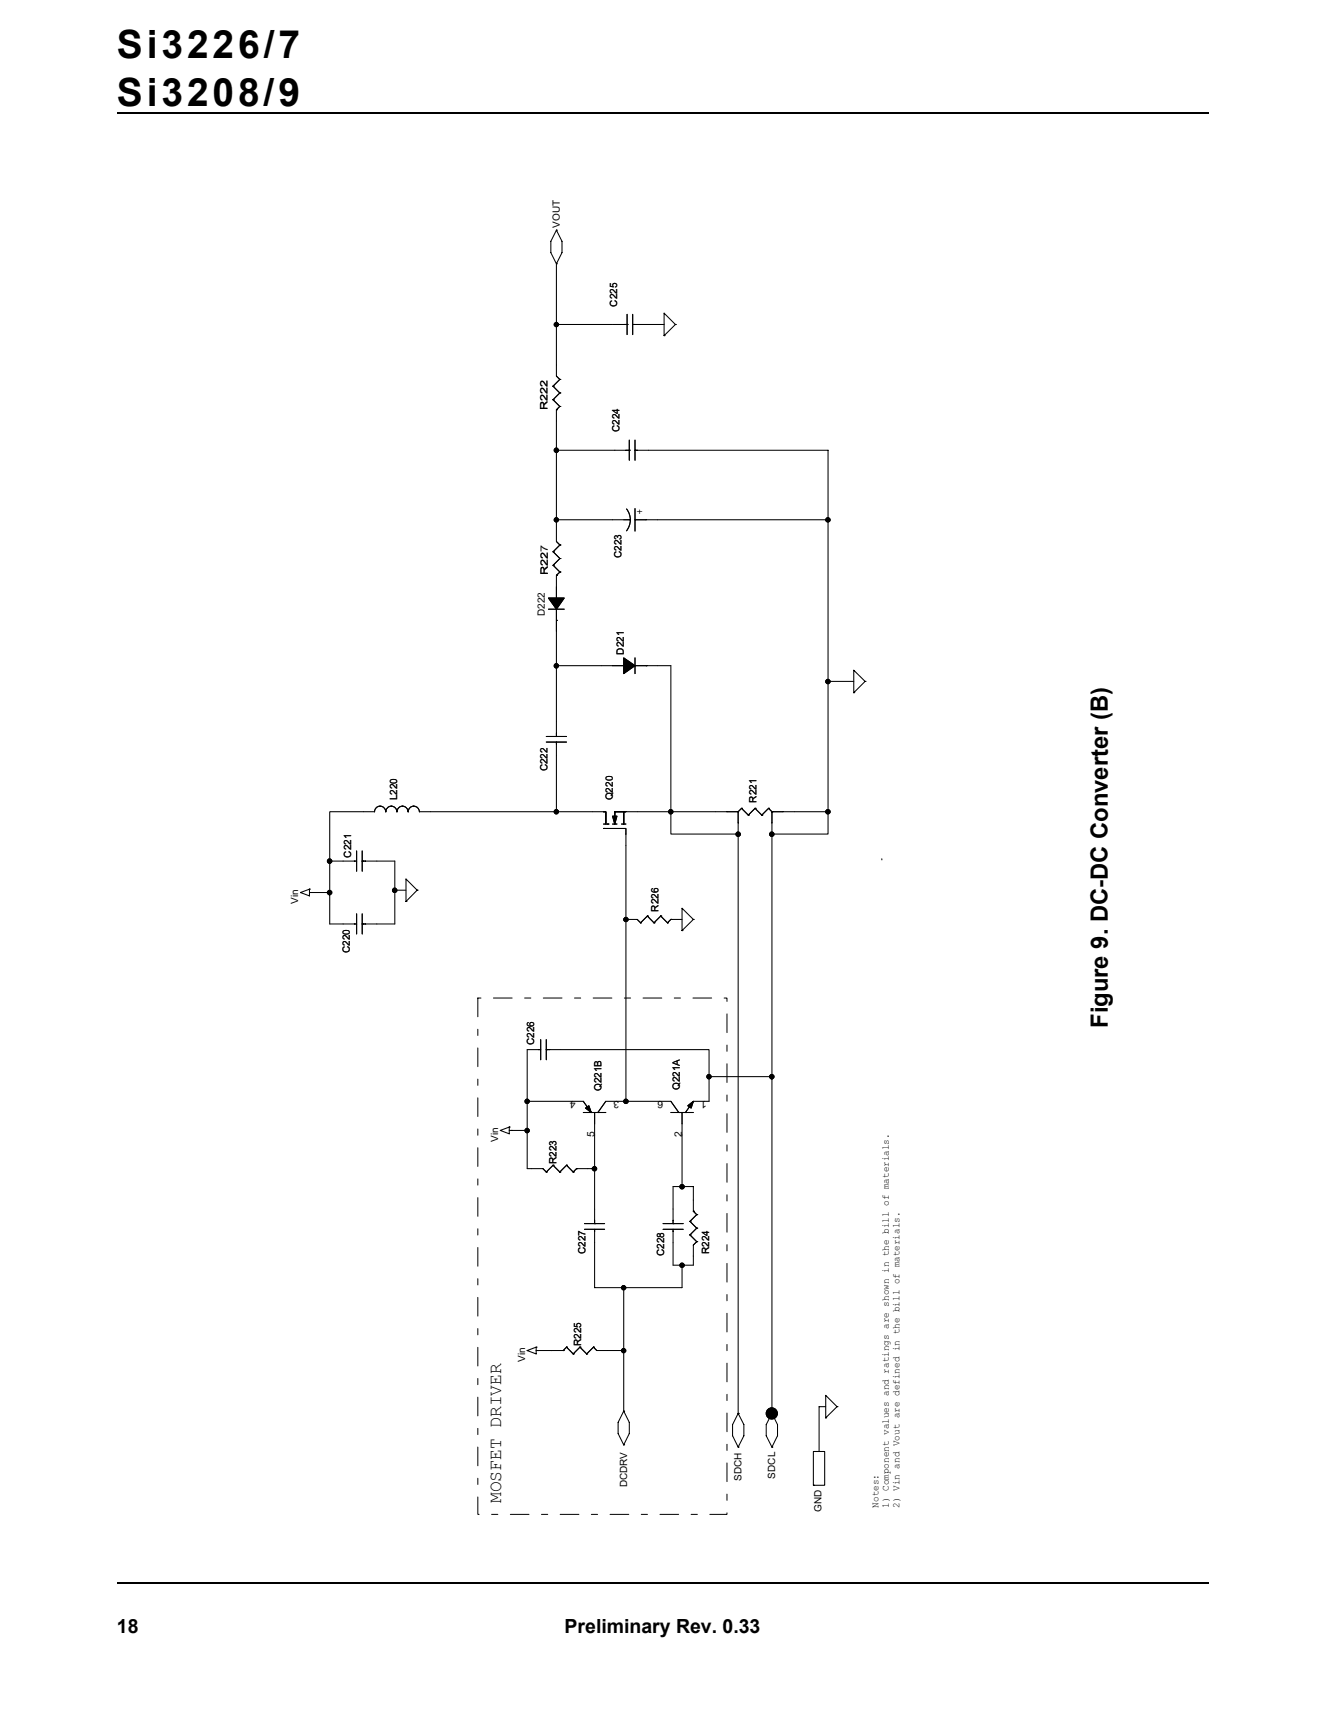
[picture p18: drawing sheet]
<svg xmlns="http://www.w3.org/2000/svg" width="216mm" height="279mm" viewBox="0 0 216 279" stroke-linecap="round" stroke-linejoin="round" font-family="sans-serif">
<defs><g id="words">
<g font-size="6.3">
<text x="19" y="9.5">Si3226/7</text>
<text x="19" y="17.3">Si3208/9</text>
</g>
<text font-size="3.9" x="180.5" y="167.5" transform="rotate(-90 180.5 167.5)">Figure 9. DC-DC Converter (B)</text>
<g font-size="3.2">
<text x="19" y="266">18</text>
<text x="92" y="266">Preliminary Rev. 0.33</text>
</g>
<text font-size="2.9" x="81.6" y="244.9" transform="rotate(-90 81.6 244.9)">MOSFET DRIVER</text>
<g font-size="1.7">
<text x="93.8" y="179.4" transform="rotate(-180 93.8 179.4)">4</text>
<text x="100.9" y="179.4" transform="rotate(-180 100.9 179.4)">3</text>
<text x="108" y="179.4" transform="rotate(-180 108 179.4)">6</text>
<text x="115.2" y="179.4" transform="rotate(-180 115.2 179.4)">1</text>
<text x="96.9" y="185.3" transform="rotate(-90 96.9 185.3)">5</text>
<text x="111.1" y="185.3" transform="rotate(-90 111.1 185.3)">2</text>
</g>
<g font-size="1.6">
<text x="91.2" y="37.1" transform="rotate(-90 91.2 37.1)">VOUT</text>
<text x="100.5" y="49.9" transform="rotate(-90 100.5 49.9)">C225</text>
<text x="89.2" y="66.7" transform="rotate(-90 89.2 66.7)">R222</text>
<text x="100.9" y="70.4" transform="rotate(-90 100.9 70.4)">C224</text>
<text x="103.7" y="82.9" transform="rotate(90 103.7 82.9)">+</text>
<text x="89.2" y="93.7" transform="rotate(-90 89.2 93.7)">R227</text>
<text x="101.3" y="90.9" transform="rotate(-90 101.3 90.9)">C223</text>
<text x="88.8" y="100.4" transform="rotate(-90 88.8 100.4)">D222</text>
<text x="101.7" y="106.6" transform="rotate(-90 101.7 106.6)">D221</text>
<text x="89.2" y="125.7" transform="rotate(-90 89.2 125.7)">C222</text>
<text x="64.7" y="130.4" transform="rotate(-90 64.7 130.4)">L220</text>
<text x="99.8" y="130.4" transform="rotate(-90 99.8 130.4)">Q220</text>
<text x="123.2" y="130.8" transform="rotate(-90 123.2 130.8)">R221</text>
<text x="57.2" y="139.7" transform="rotate(-90 57.2 139.7)">C221</text>
<text x="48.6" y="147.2" transform="rotate(-90 48.6 147.2)">Vin</text>
<text x="107.3" y="148.5" transform="rotate(-90 107.3 148.5)">R226</text>
<text x="57" y="155.3" transform="rotate(-90 57 155.3)">C220</text>
<text x="87" y="170.3" transform="rotate(-90 87 170.3)">C226</text>
<text x="98" y="177.8" transform="rotate(-90 98 177.8)">Q221B</text>
<text x="110.8" y="177.6" transform="rotate(-90 110.8 177.6)">Q221A</text>
<text x="81.2" y="186" transform="rotate(-90 81.2 186)">Vin</text>
<text x="90.7" y="189.7" transform="rotate(-90 90.7 189.7)">R223</text>
<text x="95.4" y="204.3" transform="rotate(-90 95.4 204.3)">C227</text>
<text x="108.2" y="204.7" transform="rotate(-90 108.2 204.7)">C228</text>
<text x="115.6" y="204.3" transform="rotate(-90 115.6 204.3)">R224</text>
<text x="85.6" y="221.8" transform="rotate(-90 85.6 221.8)">Vin</text>
<text x="94.7" y="219.3" transform="rotate(-90 94.7 219.3)">R225</text>
<text x="102.2" y="242.3" transform="rotate(-90 102.2 242.3)">DCDRV</text>
<text x="120.8" y="241.2" transform="rotate(-90 120.8 241.2)">SDCH</text>
<text x="126.3" y="240.9" transform="rotate(-90 126.3 240.9)">SDCL</text>
<text x="143.1" y="245.6" transform="rotate(-90 143.1 245.6)">Notes:</text>
<text x="144.9" y="245.6" transform="rotate(-90 144.9 245.6)">1) Component values and ratings are shown in the bill of materials.</text>
<text x="146.6" y="245.6" transform="rotate(-90 146.6 245.6)">2) Vin and Vout are defined in the bill of materials.</text>
<text x="133.8" y="246.4" transform="rotate(-90 133.8 246.4)">GND</text>
</g>
</g></defs>
<path d="M19 18.4h177.8M19.1 257.8h177.8" fill="none" stroke="#000" stroke-width=".17"/>
<g fill="#fff">
<path d="M166.7 259.5h30.7v14.7h-30.7z"/>
<path d="M44.3 30.3h108.5v220.4h-108.5z"/>
</g>
<g fill="none" stroke="#000" stroke-width=".17">
<path d="M90.7 37.5h.1M90.7 37.5l.9 1.8v1.9l-.9 1.8M90.7 37.5l-.9 1.8v1.9l.9 1.8M90.7 52.9h.1M90.7 43h.1M90.7 43v18.3l.5 .5M90.7 52.9h11.5M102.2 52.9h.1M102.2 51.2v3.3M103.1 52.9h5.1M103.1 51.2v3.3M108.2 54.7h.1"/>
<path d="M110.1 52.9h.1M110.1 52.9l-1.9 1.8M110.1 52.9l-1.9-1.9v3.7M90.1 65.1h.1M90.1 62.9h.1M90.1 65.1l1.1 1.1M90.1 62.9l1.1 1.1M90.7 73.4h.1M90.7 66.7h.1M90.7 66.7v18M90.7 73.4h11.8M91.2 66.2h.1"/>
<path d="M91.2 64h.1M91.2 61.8h.1M91.2 66.2l-.5 .5M91.2 64l-1.1 1.1M91.2 61.8l-1.1 1.1M102.5 73.4h.1M102.5 71.7v3.3M103.5 73.4h31.4v58.8M103.5 71.7v3.3M89.4 97.4h2.5l-1.2 1.8zM89.4 99.2h2.5M90.1 92.1h.1"/>
<path d="M90.1 89.9h.1M90.1 92.1l1.1 1.1M90.1 89.9l1.1 1.1M90.7 84.7h.1M90.7 84.7h12h-1.1M90.7 85v3.2l.5 .6M90.7 93.7v4.4M90.7 99.2v20.8M90.7 93.7h.1M91.2 93.2h.1M91.2 91h.1M91.2 88.8h.1"/>
<path d="M91.2 93.2l-.5 .5M91.2 91l-1.1 1.1M91.2 88.8l-1.1 1.1M102.1 82.9a2.88 2.88 0 0 1 0 3.6M103.5 84.7h31.4M103.5 82.9v3.6M134.9 84.7h.1M89 120h3.3M90.7 108.4h.1M90.7 120h.1M90.7 101.1h.1M90.7 108.4h10.9"/>
<path d="M101.6 107.2l1.9 1.2-1.9 1.3zM103.5 108.4h5.8v23.8M103.5 107.2v2.5M105.3 108.4h.1M134.9 111h.1M134.9 111h4.2M139.1 112.9h.1M141 111h.1M141 111l-1.9 1.9M141 111l-1.9-1.8v3.7M58.1 138.6v3.3M59 138.6v3.3"/>
<path d="M61 132.2h-7.3v8.1M61 132.3a.92 .92 0 0 1 1-1 .92 .92 0 0 1 .9 1 .91 .91 0 0 1 .9-1 .91 .91 0 0 1 .9 1 .9 .9 0 0 1 .9-1 .9 .9 0 0 1 .9 1M66.5 132.3a.91 .91 0 0 1 .9-1 .91 .91 0 0 1 .9 1M68.4 132.2h29.9M89 120.9h3.3M90.7 132.2h.1M90.7 120.9v11.3M98.3 135h.1M98.3 135h3.7v44.4M98.3 132.2h.4v2.1M98.3 132.2h.4v1.9M98.3 134.3h.8"/>
<path d="M99.1 134.3h.1M99.8 133h.7l-.3 1.3zM99.8 134.3h.7M101.3 134.3h.7M101.6 132.2v2.1M102 132.2h-1.8v1.1M102 132.2h-1.8v.8M102 132.2h18.3M109.3 132.2v3.7h11M109.3 132.2h.1M120.3 132.2v98.1M120.8 131.7h.1"/>
<path d="M120.8 131.7l1.1 1.1M120.8 131.7l-.5 .5M121.9 132.8h.1M123 131.7h.1M123 131.7l1.1 1.1M123 131.7l-1.1 1.1M124.1 132.8h.1M125.2 131.7h.1M125.2 131.7l.6 .5M125.2 131.7l-1.1 1.1M125.8 132.2h.1M125.8 132.2h9.1"/>
<path d="M125.8 132.2v98.1M134.9 132.2v3.7h-9.1M134.9 132.2h.1M143.7 139.9v.2M49 145.4h.1M50.4 144.9h.1M50.4 145.4h3.3M50.4 144.9l-1.4 .5M50.4 144.9v1.1l-1.4-.6M53.7 140.3h.1M53.7 145.4h.1M53.7 140.3v10.2h4.4"/>
<path d="M53.7 140.3h4.4M58.1 148.9v3.3M59 150.5h.1M59 140.3h.1M59 140.3h5.3v10.2h-5.3M59 148.9v3.3M64.3 145h.1M64.3 145h1.9M66.2 146.9h.1M68 145h.1M68 145l-1.8 1.9M68 145l-1.8-1.8v3.7"/>
<path d="M102 149.8h.1M102 149.8h1.8l.6 .5M104.4 150.3h.1M105.5 149.2h.1M105.5 149.2l1.1 1.1M105.5 149.2l-1.1 1.1M106.6 150.3h.1M107.7 149.2h.1M107.7 149.2l1.1 1.1M107.7 149.2l-1.1 1.1M108.8 150.3h.1M109.3 149.8h.1"/>
<path d="M109.3 149.8l-.5 .5M109.3 149.8h1.8M111.1 151.6h.1M113 149.8h.1M113 149.8l-1.9-1.8v3.6M113 149.8l-1.9 1.8M85.9 179.4h.1M85.9 179.4h9.1l1.3 1.8M88.1 171h-2.2v19.4h2.6l.5 .5M88.1 169.4v3.3M89 171h26.5v4.4M89 171h.1"/>
<path d="M89 169.4v3.3M102 179.4h.1M115.5 175.4v4h-2.5l-1.3 1.8M115.5 175.4h10.3M125.8 175.4h.1M81.5 184.2h.1M83 183.6h.1M83 184.2h2.9M83 183.6l-1.5 .6M83 183.6v1.1l-1.5-.5M83.3 184.2h.1M89 190.9h.1"/>
<path d="M90.1 189.8h.1M90.1 189.8l1.1 1.1M90.1 189.8l-1.1 1.1M91.2 190.9h.1M92.3 189.8h.1M92.3 189.8l1.1 1.1M92.3 189.8l-1.1 1.1M93.4 190.9h.1M93.9 190.4h.1M93.9 190.4h3M93.9 190.4l-.5 .5M95 181.2h3.7"/>
<path d="M95.2 199.3h3.3M95.4 180.5l.6-.4 .3 1.1zM96.3 181.2h.1M96.9 190.4h.1M96.9 199.3h.1M96.9 181.2v18.1M97.4 181.2h.1M97.4 181.2l1.3-1.8h10.6l1.3 1.8M108 199.3h3.3M109.3 181.2h3.7M109.7 199.3h.1M110.6 181.2h.1"/>
<path d="M111.1 193.3h.1M111.1 181.2v12.1h-1.4v6M111.1 193.3h1.9v4M111.7 181.2h.1M112.1 180.1l.9-.7-.4 1.1zM112.4 199h.1M112.4 199l1.1 1.1M113 197.3h.1M113 197.3l.5 .6M113.5 197.9h.1M113.5 197.9l-1.1 1.1M87.4 219.5h.1"/>
<path d="M87.4 219.5l-1.5 .5M87.4 219.5v1.1l-1.5-.6M92.3 219.5h.1M92.3 219.5l-.5 .5M92.3 219.5l1.1 1.1M94.5 219.5h.1M94.5 219.5l-1.1 1.1M94.5 219.5l1.1 1.1M95.2 200.3h3.3M96.7 219.5h.1M96.7 219.5l.5 .5h4.4M96.7 219.5l-1.1 1.1"/>
<path d="M96.9 200.3v9.5h14.2v-3.7M101.6 209.8h.1M101.6 209.8v20.1M108 200.3h3.3M109.7 200.3v5.8h3.3v-3.3l.5-.5M111.1 206.1h.1M112.4 201.2h.1M112.4 201.2l1.1 1.1M113.5 200.1h.1M113.5 202.3h.1M113.5 200.1l-1.1 1.1M85.9 220h.1"/>
<path d="M87.4 220h4.4M91.8 220h.1M93.4 220.6h.1M95.6 220.6h.1M101.6 220h.1M101.6 235.4h.1M101.6 229.9h.1M101.6 229.9l.9 1.8v1.8l-.9 1.9M101.6 229.9l-.9 1.8v1.8l.9 1.9M120.3 230.3h.1M120.3 235.8h.1M120.3 230.3l.9 1.8v1.8l-.9 1.9"/>
<path d="M120.3 230.3l-.9 1.8v1.8l.9 1.9M125.8 235.8h.1M125.8 230.3h.1M125.8 230.3l.9 1.8v1.8l-.9 1.9M125.8 230.3l-.9 1.8v1.8l.9 1.9M132.5 236.5h1.9v5.5h-1.9zM134.5 231h.1M134.5 229.2h-1v7.3M136.4 229.2h.1M136.4 229.2l-1.9 1.8M136.4 229.2l-1.9-1.9v3.7M132.5 242h.1"/>
<circle cx="90.7" cy="52.9" r=".35"/>
<circle cx="90.7" cy="73.3" r=".36"/>
<circle cx="90.7" cy="84.7" r=".35"/>
<circle cx="134.9" cy="84.7" r=".36"/>
<circle cx="90.7" cy="108.5" r=".36"/>
<circle cx="134.9" cy="111" r=".36"/>
<circle cx="90.7" cy="132.2" r=".36"/>
<circle cx="109.3" cy="132.2" r=".36"/>
<circle cx="120.3" cy="135.9" r=".36"/>
<circle cx="125.8" cy="135.9" r=".36"/>
<circle cx="134.9" cy="132.2" r=".36"/>
<circle cx="53.7" cy="145.4" r=".36"/>
<circle cx="53.7" cy="140.3" r=".36"/>
<circle cx="64.3" cy="145.1" r=".36"/>
<circle cx="102" cy="149.8" r=".36"/>
<circle cx="85.9" cy="179.4" r=".36"/>
<circle cx="102" cy="179.4" r=".36"/>
<circle cx="115.5" cy="175.4" r=".36"/>
<circle cx="125.8" cy="175.4" r=".36"/>
<circle cx="85.9" cy="184.2" r=".36"/>
<circle cx="96.9" cy="190.4" r=".36"/>
<circle cx="111.1" cy="193.3" r=".36"/>
<circle cx="101.6" cy="209.8" r=".35"/>
<circle cx="111.1" cy="206.1" r=".36"/>
<circle cx="101.6" cy="220" r=".35"/>
<circle cx="125.8" cy="230.3" r=".91"/>
<circle cx="125.8" cy="230.3" r=".47"/>
</g>
<g fill="#000">
<path d="M89.4 97.4h2.5l-1.2 1.8zM101.6 107.2l1.9 1.2-1.9 1.3zM99.8 133h.7l-.3 1.3zM112.1 180.1l.9-.7-.4 1.1zM95.4 180.5l.6-.4 .3 1.1z"/>
<circle cx="90.7" cy="52.9" r=".35"/>
<circle cx="90.7" cy="73.3" r=".36"/>
<circle cx="90.7" cy="84.7" r=".35"/>
<circle cx="134.9" cy="84.7" r=".36"/>
<circle cx="90.7" cy="108.5" r=".36"/>
<circle cx="134.9" cy="111" r=".36"/>
<circle cx="90.7" cy="132.2" r=".36"/>
<circle cx="109.3" cy="132.2" r=".36"/>
<circle cx="120.3" cy="135.9" r=".36"/>
<circle cx="125.8" cy="135.9" r=".36"/>
<circle cx="134.9" cy="132.2" r=".36"/>
<circle cx="53.7" cy="145.4" r=".36"/>
<circle cx="53.7" cy="140.3" r=".36"/>
<circle cx="64.3" cy="145.1" r=".36"/>
<circle cx="102" cy="149.8" r=".36"/>
<circle cx="85.9" cy="179.4" r=".36"/>
<circle cx="102" cy="179.4" r=".36"/>
<circle cx="115.5" cy="175.4" r=".36"/>
<circle cx="125.8" cy="175.4" r=".36"/>
<circle cx="85.9" cy="184.2" r=".36"/>
<circle cx="96.9" cy="190.4" r=".36"/>
<circle cx="111.1" cy="193.3" r=".36"/>
<circle cx="101.6" cy="209.8" r=".35"/>
<circle cx="111.1" cy="206.1" r=".36"/>
<circle cx="101.6" cy="220" r=".35"/>
<circle cx="125.8" cy="230.3" r=".91"/>
<circle cx="125.8" cy="230.3" r=".47"/>
</g>
<path d="M77.9 162.6h40.6v84.1h-40.6z" fill="none" stroke="#000" stroke-width=".16" stroke-dasharray="3 2 1 2"/>
<use href="#words"/>
</svg>
